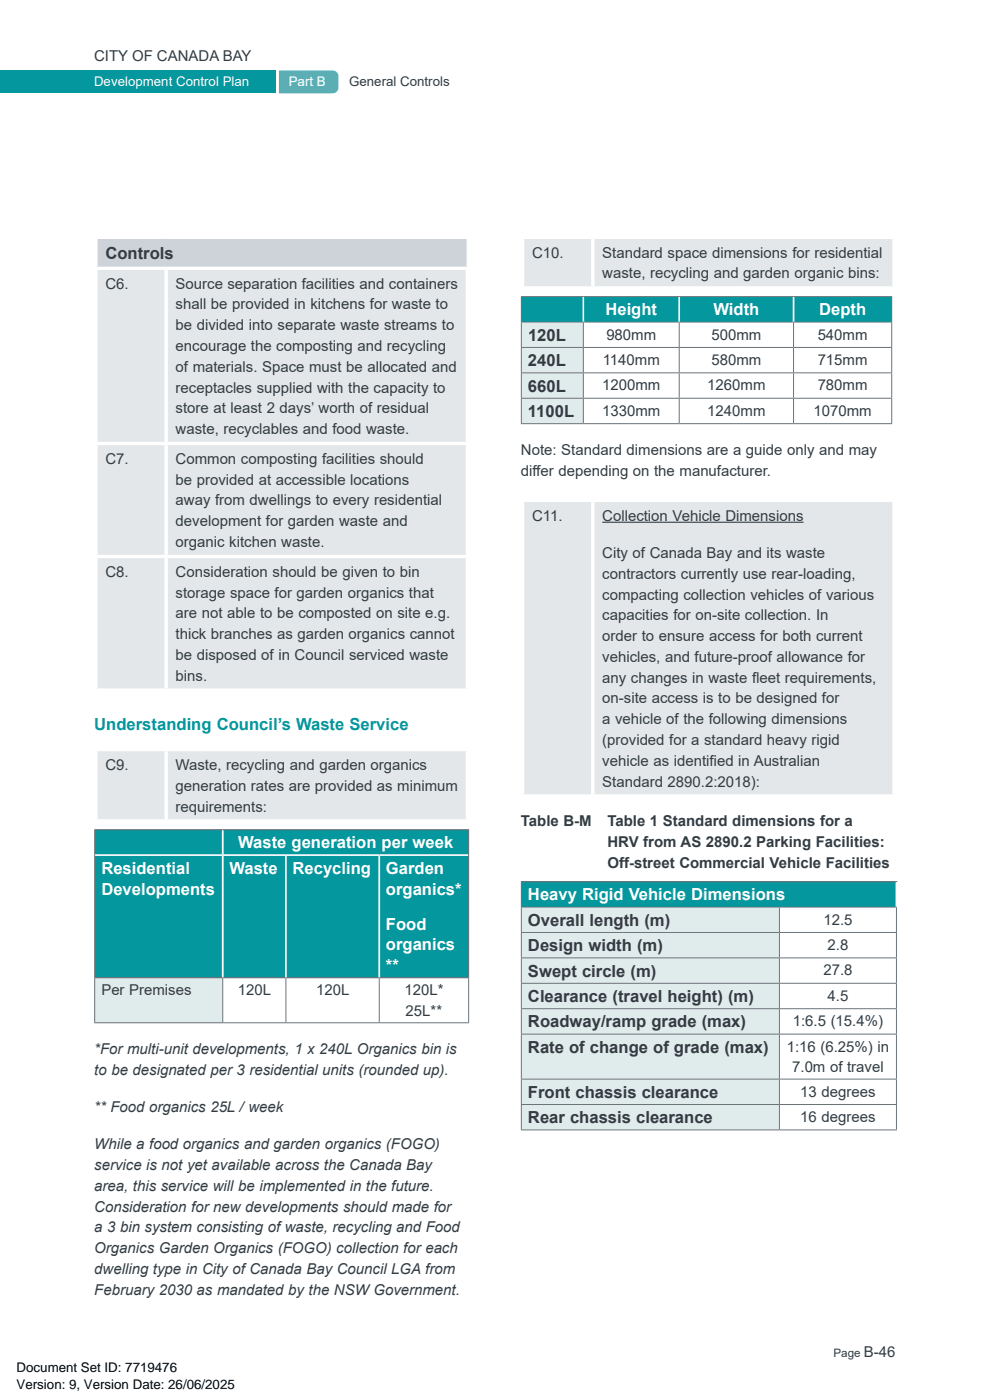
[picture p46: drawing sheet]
<svg xmlns="http://www.w3.org/2000/svg" width="210mm" height="297mm" viewBox="0 0 210 297" stroke-linecap="round" stroke-linejoin="round" font-family="sans-serif">
<defs><g id="words">
<g font-size="3.5" fill="#333c42">
<text x="22.4" y="54.9">Controls</text>
<text x="112" y="77.7">240L</text>
<text x="112" y="72.3">120L</text>
<text x="112" y="83.1">660L</text>
<text x="112" y="88.5">1100L</text>
<text x="112" y="196.4">Overall length (m)</text>
<text x="112" y="201.8">Design width (m)</text>
<text x="112" y="207.2">Swept circle (m)</text>
<text x="112" y="212.6">Clearance (travel height) (m)</text>
<text x="112" y="218">Roadway/ramp grade (max)</text>
<text x="112" y="223.4">Rate of change of grade (max)</text>
<text x="112" y="232.9">Front chassis clearance</text>
<text x="112" y="238.3">Rear chassis clearance</text>
</g>
<g font-size="3.5" fill="#fff">
<text x="128.4" y="66.9">Height</text>
<text x="151.3" y="66.9">Width</text>
<text x="173.7" y="66.9">Depth</text>
<text x="50.5" y="180">Waste generation per week</text>
<text x="21.5" y="185.4">Residential</text>
<text x="48.7" y="185.4">Waste</text>
<text x="62.1" y="185.4">Recycling</text>
<text x="81.9" y="185.4">Garden</text>
<text x="21.5" y="189.8">Developments</text>
<text x="81.9" y="189.8">organics*</text>
<text x="112" y="191">Heavy Rigid Vehicle Dimensions</text>
<text x="81.9" y="197.2">Food</text>
<text x="81.9" y="201.6">organics</text>
<text x="81.9" y="206">**</text>
</g>
<text font-size="3.5" fill="#04989e" x="20" y="154.8">Understanding Council’s Waste Service</text>
<g font-size="3.2" fill="#333c42">
<text x="20" y="13">CITY OF CANADA BAY</text>
<text x="112.9" y="54.7">C10.</text>
<text x="127.7" y="54.7">Standard space dimensions for residential</text>
<text x="127.7" y="59.1">waste, recycling and garden organic bins:</text>
<text x="22.4" y="61.2">C6.</text>
<text x="37.2" y="61.2">Source separation facilities and containers</text>
<text x="37.2" y="65.6">shall be provided in kitchens for waste to</text>
<text x="37.2" y="70.1">be divided into separate waste streams to</text>
<text x="37.2" y="74.5">encourage the composting and recycling</text>
<text x="127.9" y="77.4">1140mm</text>
<text x="128.6" y="72">980mm</text>
<text x="150.9" y="72">500mm</text>
<text x="150.9" y="77.4">580mm</text>
<text x="173.4" y="72">540mm</text>
<text x="173.4" y="77.4">715mm</text>
<text x="37.2" y="78.9">of materials. Space must be allocated and</text>
<text x="37.2" y="83.3">receptacles supplied with the capacity to</text>
<text x="127.7" y="82.8">1200mm</text>
<text x="150" y="82.8">1260mm</text>
<text x="173.4" y="82.8">780mm</text>
<text x="37.2" y="87.7">store at least 2 days’ worth of residual</text>
<text x="127.7" y="88.2">1330mm</text>
<text x="150" y="88.2">1240mm</text>
<text x="172.6" y="88.2">1070mm</text>
<text x="37.2" y="92.1">waste, recyclables and food waste.</text>
<text x="22.4" y="98.4">C7.</text>
<text x="37.2" y="98.4">Common composting facilities should</text>
<text x="110.5" y="96.5">Note: Standard dimensions are a guide only and may</text>
<text x="110.5" y="100.9">dif</text>
<text x="113" y="100.9">fer depending on the manufacturer.</text>
<text x="37.2" y="102.8">be provided at accessible locations</text>
<text x="37.2" y="107.2">away from dwellings to every residential</text>
<text x="37.2" y="111.6">development for garden waste and</text>
<text x="112.9" y="110.5">C11.</text>
<text x="127.8" y="110.5">Collection Vehicle Dimensions</text>
<text x="37.2" y="116.1">organic kitchen waste.</text>
<text x="127.8" y="118.4">City of Canada Bay and its waste</text>
<text x="22.4" y="122.4">C8.</text>
<text x="37.2" y="122.4">Consideration should be given to bin</text>
<text x="127.8" y="122.8">contractors currently use rear-loading,</text>
<text x="37.2" y="126.8">storage space for garden organics that</text>
<text x="37.2" y="131.2">are not able to be composted on site e.g.</text>
<text x="127.8" y="127.2">compacting collection vehicles of various</text>
<text x="127.8" y="131.6">capacities for on-site collection. In</text>
<text x="37.2" y="135.6">thick branches as garden organics cannot</text>
<text x="127.8" y="136">order to ensure access for both current</text>
<text x="37.2" y="140">be disposed of in Council serviced waste</text>
<text x="127.8" y="140.4">vehicles, and future-proof allowance for</text>
<text x="37.2" y="144.4">bins.</text>
<text x="127.8" y="144.8">any changes in waste f</text>
<text x="127.8" y="149.2">on-site access is to be designed for</text>
<text x="159.5" y="144.8">leet requirements,</text>
<text x="127.8" y="153.6">a vehicle of the following dimensions</text>
<text x="127.8" y="158.1">(provided for a standard heavy rigid</text>
<text x="22.4" y="163.3">C9.</text>
<text x="37.2" y="163.3">Waste, recycling and garden organics</text>
<text x="37.2" y="167.7">generation rates are provided as minimum</text>
<text x="127.8" y="162.5">vehicle as identif</text>
<text x="127.8" y="166.9">Standard 2890.2:2018):</text>
<text x="150.5" y="162.5">ied in Australian</text>
<text x="37.2" y="172.2">requirements:</text>
<text x="110.5" y="175.2">Table B-M</text>
<text x="128.8" y="175.2">Table 1 Standard dimensions for a</text>
<text x="128.8" y="179.6">HRV from AS 2890.2 Parking Facilities:</text>
<text x="128.8" y="184">Off-street Commercial Vehicle Facilities</text>
<text x="174.7" y="196.2">12.5</text>
<text x="175.5" y="201.5">2.8</text>
<text x="174.7" y="206.9">27.8</text>
<text x="21.5" y="211.2">Per Premises</text>
<text x="50.5" y="211.2">120L</text>
<text x="67.1" y="211.2">120L</text>
<text x="85.8" y="211.2">120L*</text>
<text x="86" y="215.6">25L**</text>
<text x="175.5" y="212.3">4.5</text>
<text x="168.2" y="217.7">1:6.5 (15.4%)</text>
<text x="20" y="223.6">*For multi-unit developments, 1 x 240L Organics bin is</text>
<text x="20" y="228">to be designated per 3 residential units (rounded up).</text>
<text x="166.9" y="223.1">1:16 (6.25%) in</text>
<text x="168" y="227.5">7.0m of travel</text>
<text x="169.8" y="232.6">13 degrees</text>
<text x="20" y="235.9">** Food organics 25L / week</text>
<text x="169.8" y="238">16 degrees</text>
<text x="20" y="243.8">While a food organics and garden organics (FOGO)</text>
<text x="20" y="248.2">service is not yet available across the Canada Bay</text>
<text x="20" y="252.6">area, this service will be implemented in the future.</text>
<text x="20" y="257">Consideration for new developments should made for</text>
<text x="20" y="261.4">a 3 bin system consisting of waste, recycling and Food</text>
<text x="20" y="265.8">Organics Garden Organics (FOGO) collection for each</text>
<text x="20" y="270.2">dwelling type in City of Canada Bay Council LGA from</text>
<text x="20" y="274.7">February 2030 as mandated by the NSW Government.</text>
<text x="183.2" y="288">B-46</text>
</g>
<g font-size="2.8" fill="#fff">
<text x="20" y="18.2">Development Control Plan</text>
<text x="61.3" y="18.2">Part B</text>
</g>
<text font-size="2.8" fill="#333c42" x="74.1" y="18.2">General Controls</text>
<g font-size="2.8">
<text x="3.5" y="291.1">Document Set ID: 7719476</text>
<text x="3.5" y="294.7">Version: 9, Version Date: 26/06/2025</text>
</g>
<text font-size="2.5" fill="#333c42" x="176.8" y="288">Page</text>
</g></defs>
<path d="M0 15h58.4v4.8h-58.4z" fill="#04989e"/>
<path d="M59.2 15h11.4a1.2 1.2 0 0 1 1.2 1.2v2.4a1.2 1.2 0 0 1-1.2 1.2h-11.4z" fill="#6baeb5"/>
<path d="M20.4 50.4h78.7v6.5h-78.7z" fill="#cdd3d8"/>
<path d="M20.4 56.9h14.8v37.2h-14.8zM35.2 56.9h63.9v37.2h-63.9zM20.4 94.1h14.8v24h-14.8zM35.2 94.1h63.9v24h-63.9zM20.4 118.1h14.8v28.3h-14.8zM35.2 118.1h63.9v28.3h-63.9z" fill="#e3e7ea"/>
<g fill="none" stroke="#fff" stroke-width=".71" stroke-linecap="butt">
<path d="M20 50.4h79.3M20 56.9h79.5M20.4 50.7v5.9M20.4 57.3v36.4M35.3 57.3v36.4M99.1 57.3v36.4M20 94.1h79.5M20.4 94.5v23.2M35.3 94.5v23.2M99.1 94.5v23.2M20 118.1h79.5M20.4 118.4v27.7"/>
<path d="M35.3 118.4v27.7M99.1 118.4v27.7M20 146.4h79.5"/>
</g>
<path d="M99.1 50.7v5.9" fill="none" stroke="#fff" stroke-width=".35"/>
<path d="M20.4 159h14.8v15.2h-14.8zM35.2 159h63.9v15.2h-63.9z" fill="#e3e7ea"/>
<path d="M20 159h79.5M20.4 159.4v14.4M35.3 159.4v14.4M99.1 159.4v14.4M20 174.2h79.5" fill="none" stroke="#fff" stroke-width=".71" stroke-linecap="butt"/>
<path d="M20.1 176h27.2v5.4h-27.2zM47.2 176h52.2v5.4h-52.2zM20.1 181.4h27.2v26h-27.2zM47.2 181.4h13.4v26h-13.4zM60.6 181.4h19.8v26h-19.8zM80.4 181.4h19v26h-19z" fill="#04989e"/>
<path d="M20.1 207.4h27.2v9.6h-27.2z" fill="#e0ebec"/>
<path d="M20 176h79.5M20.1 176.1v31.2M99.4 176.1v31.2M20 207.4h79.5M20 217h79.5M20.1 207.5v9.4M47.2 207.5v9.4M60.7 207.5v9.4M80.4 207.5v9.4M99.4 207.5v9.4" fill="none" stroke="#6a747b" stroke-width=".21"/>
<path d="M47.2 176.1v5.1M20.2 181.4h79.1M47.2 181.6v25.7M60.7 181.6v25.7M80.4 181.6v25.7" fill="none" stroke="#fff" stroke-width=".35"/>
<path d="M110.9 50.4h14.8v10.7h-14.8zM125.8 50.4h63.8v10.7h-63.8z" fill="#e3e7ea"/>
<path d="M110.5 50.4h79.5M110.9 50.7v10M125.8 50.7v10M189.6 50.7v10M110.5 61.1h79.5" fill="none" stroke="#fff" stroke-width=".71" stroke-linecap="butt"/>
<path d="M110.6 62.9h13.1v5.4h-13.1zM123.7 62.9h20.4v5.4h-20.4zM144.1 62.9h24.2v5.4h-24.2zM168.3 62.9h20.9v5.4h-20.9z" fill="#04989e"/>
<path d="M110.6 68.3h13.1v5.4h-13.1zM110.6 73.7h13.1v5.4h-13.1zM110.6 79.1h13.1v5.4h-13.1zM110.6 84.5h13.1v5.4h-13.1z" fill="#e0ebec"/>
<g fill="none" stroke="#6a747b" stroke-width=".21">
<path d="M110.5 62.9h78.7M110.5 68.3h78.7M110.5 73.7h78.7M110.5 79.1h78.7M110.6 63v5.2M110.6 68.4v5.2M110.6 73.8v5.2M110.6 79.2v5.2M123.7 68.4v5.2M123.7 73.8v5.2M123.7 79.2v5.2M144.1 68.4v5.2"/>
<path d="M144.1 73.8v5.2M144.1 79.2v5.2M168.3 68.4v5.2M168.3 73.8v5.2M168.3 79.2v5.2M189.2 63v5.2M189.2 68.4v5.2M189.2 73.8v5.2M189.2 79.2v5.2M110.5 84.5h78.7M110.5 89.9h78.7M110.6 84.6v5.2"/>
<path d="M123.7 84.6v5.2M144.1 84.6v5.2M168.3 84.6v5.2M189.2 84.6v5.2"/>
</g>
<path d="M123.7 63v5.2M144.1 63v5.2M168.3 63v5.2" fill="none" stroke="#fff" stroke-width=".35"/>
<path d="M110.9 106.1h14.8v62.8h-14.8zM125.8 106.1h63.8v62.8h-63.8z" fill="#e3e7ea"/>
<path d="M110.5 106.1h79.5M110.9 106.5v62M125.8 106.5v62M189.6 106.5v62M110.5 168.9h79.5" fill="none" stroke="#fff" stroke-width=".71" stroke-linecap="butt"/>
<path d="M127.8 110.8h42.7" fill="none" stroke="#333c42" stroke-width=".23"/>
<path d="M110.6 187h79.6v5.4h-79.6z" fill="#04989e"/>
<path d="M110.6 192.4h54.7v5.4h-54.7zM110.6 197.8h54.7v5.4h-54.7zM110.6 203.2h54.7v5.4h-54.7zM110.6 208.6h54.7v5.4h-54.7zM110.6 214h54.7v5.4h-54.7zM110.6 219.4h54.7v9.5h-54.7zM110.6 228.9h54.7v5.4h-54.7zM110.6 234.3h54.7v5.4h-54.7z" fill="#e0ebec"/>
<g fill="none" stroke="#6a747b" stroke-width=".21">
<path d="M110.5 187h79.8M110.5 192.4h79.7M110.5 197.8h79.7M110.6 187.1v5.2M110.6 192.5v5.2M110.6 197.9v5.2M165.3 192.5v5.2M165.3 197.9v5.2M190.2 192.5v5.2M190.2 197.9v5.2M110.5 203.2h79.7M110.5 208.6h79.7"/>
<path d="M110.5 214h79.7M110.5 219.4h79.7M110.6 203.3v5.2M110.6 208.7v5.2M110.6 214.1v5.2M110.6 219.5v9.3M165.3 203.3v5.2M165.3 208.7v5.2M165.3 214.1v5.2M165.3 219.5v9.3M190.2 203.3v5.2M190.2 208.7v5.2"/>
<path d="M190.2 214.1v5.2M190.2 219.5v9.3M110.5 228.9h79.7M110.5 234.3h79.7M110.5 239.7h79.7M110.6 229v5.2M110.6 234.4v5.2M165.3 229v5.2M165.3 234.4v5.2M190.2 229v5.2M190.2 234.4v5.2"/>
</g>
<path d="M190.2 187.1v5.2" fill="none" stroke="#fff" stroke-width=".35"/>
<use href="#words"/>
</svg>
